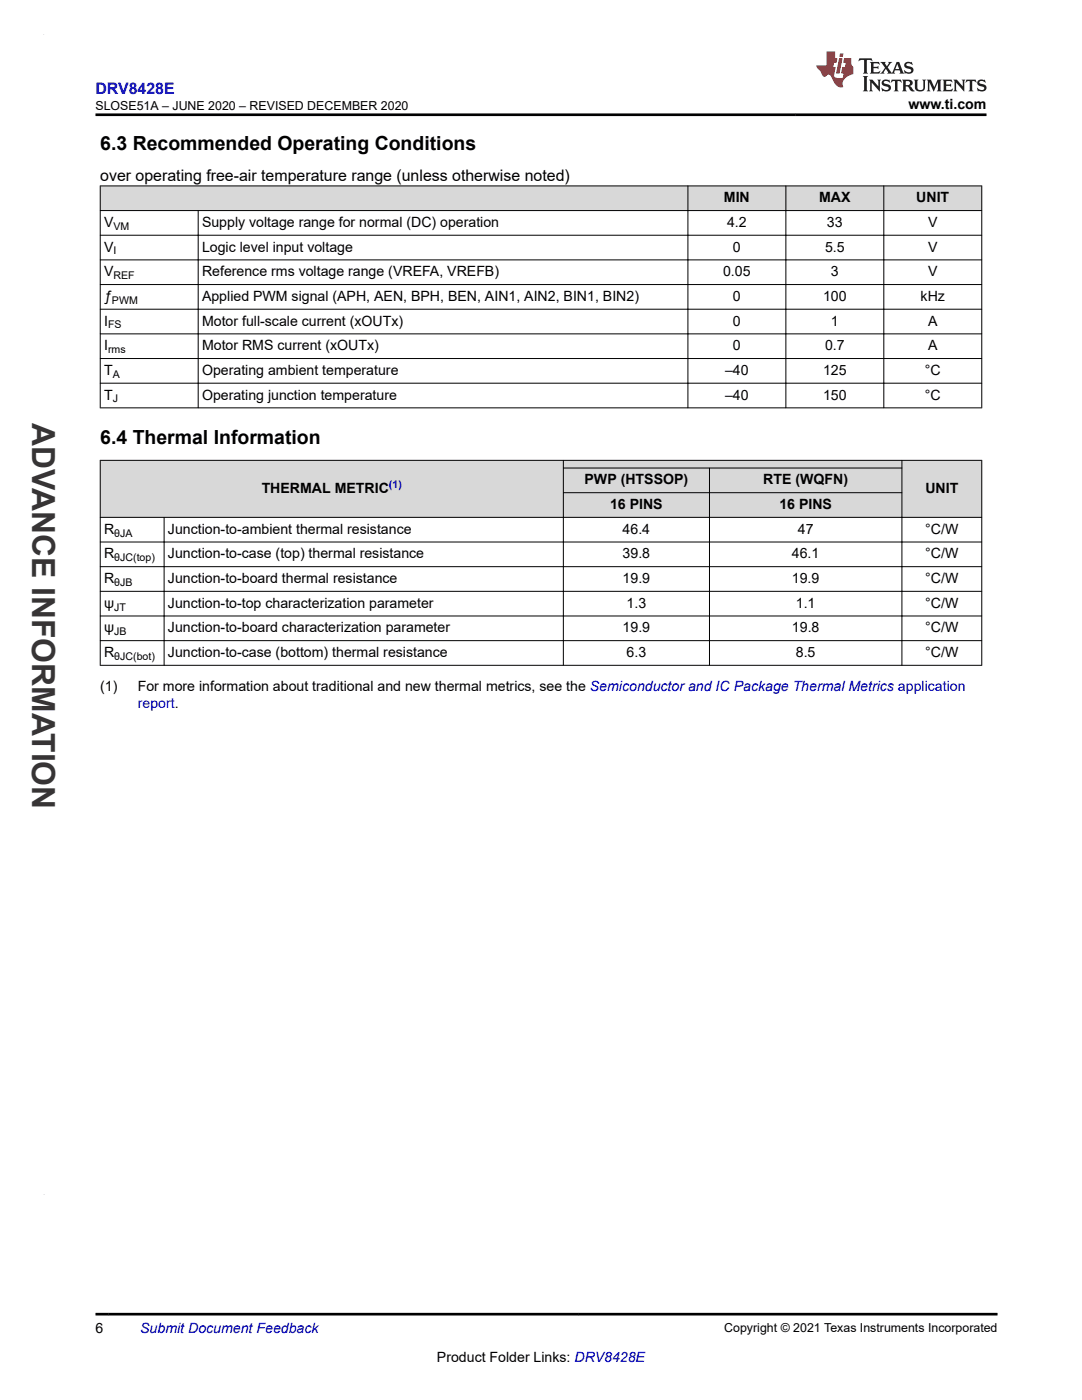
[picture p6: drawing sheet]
<svg xmlns="http://www.w3.org/2000/svg" width="216mm" height="279mm" viewBox="0 0 216 279" stroke-linecap="round" stroke-linejoin="round" font-family="sans-serif">
<defs><g id="words">
<text font-size="6.3" fill="#373435" x="6.4" y="84.5" transform="rotate(90 6.4 84.5)">ADVANCE INFORMATION</text>
<g font-size="3.9">
<text x="20" y="29.9">6.3 Recommended Operating Conditions</text>
<text x="20" y="88.5">6.4 Thermal Information</text>
</g>
<text font-size="3.2" fill="#00f" x="19.1" y="18.7">DRV8428E</text>
<text font-size="3.2" x="20" y="36.1">over operating free-air temperature range (unless otherwise noted)</text>
<g font-size="2.8">
<text x="181.3" y="21.8">www.ti.com</text>
<text x="144.5" y="40.4">MIN</text>
<text x="163.4" y="40.4">MAX</text>
<text x="182.8" y="40.4">UNIT</text>
<text x="20.8" y="45.3">V</text>
<text x="40.3" y="45.3">Supply voltage range for normal (DC) operation</text>
<text x="145.1" y="45.3">4.2</text>
<text x="165" y="45.3">33</text>
<text x="185.2" y="45.3">V</text>
<text x="20.8" y="50.2">V</text>
<text x="40.3" y="50.2">Logic level input voltage</text>
<text x="146.3" y="50.2">0</text>
<text x="164.6" y="50.2">5.5</text>
<text x="185.2" y="50.2">V</text>
<text x="20.8" y="55.1">V</text>
<text x="40.3" y="55.1">Reference rms voltage range (VREFA, VREFB)</text>
<text x="144.3" y="55.1">0.05</text>
<text x="165.8" y="55.1">3</text>
<text x="185.2" y="55.1">V</text>
<text x="20.8" y="60.1">ƒ</text>
<text x="20.8" y="65">I</text>
<text x="40.3" y="65">Motor full-scale current (xOUTx)</text>
<text x="40.3" y="60.1">Applied PWM signal (APH, AEN, BPH, BEN, AIN1, AIN2, BIN1, BIN2)</text>
<text x="146.3" y="65">0</text>
<text x="146.3" y="60.1">0</text>
<text x="164.2" y="60.1">100</text>
<text x="165.8" y="65">1</text>
<text x="183.7" y="60.1">kHz</text>
<text x="185.2" y="65">A</text>
<text x="20.8" y="69.9">I</text>
<text x="40.3" y="69.9">Motor RMS current (xOUTx)</text>
<text x="146.3" y="69.9">0</text>
<text x="164.6" y="69.9">0.7</text>
<text x="185.2" y="69.9">A</text>
<text x="20.8" y="74.8">T</text>
<text x="40.3" y="74.8">Operating ambient temperature</text>
<text x="144.7" y="74.8">–40</text>
<text x="164.2" y="74.8">125</text>
<text x="184.5" y="74.8">°C</text>
<text x="20.8" y="79.7">T</text>
<text x="40.3" y="79.7">Operating junction temperature</text>
<text x="144.7" y="79.7">–40</text>
<text x="164.2" y="79.7">150</text>
<text x="184.5" y="79.7">°C</text>
<text x="52.2" y="98.4">THERMAL METRIC</text>
<text x="116.6" y="96.7">PWP (HTSSOP)</text>
<text x="121.7" y="101.6">16 PINS</text>
<text x="152.3" y="96.7">RTE (WQFN)</text>
<text x="155.5" y="101.6">16 PINS</text>
<text x="184.6" y="98.4">UNIT</text>
<text x="20.8" y="106.5">R</text>
<text x="33.5" y="106.5">Junction-to-ambient thermal resistance</text>
<text x="124.2" y="106.5">46.4</text>
<text x="159.2" y="106.5">47</text>
<text x="184.6" y="106.5">°C/W</text>
<text x="20.8" y="111.4">R</text>
<text x="33.5" y="111.4">Junction-to-case (top) thermal resistance</text>
<text x="124.2" y="111.4">39.8</text>
<text x="158" y="111.4">46.1</text>
<text x="184.6" y="111.4">°C/W</text>
<text x="20.8" y="116.4">R</text>
<text x="33.5" y="116.4">Junction-to-board thermal resistance</text>
<text x="124.2" y="116.4">19.9</text>
<text x="158" y="116.4">19.9</text>
<text x="184.6" y="116.4">°C/W</text>
<text x="20.8" y="121.3">ψ</text>
<text x="33.5" y="121.3">Junction-to-top characterization parameter</text>
<text x="125" y="121.3">1.3</text>
<text x="158.8" y="121.3">1.1</text>
<text x="184.6" y="121.3">°C/W</text>
<text x="20.8" y="126.2">ψ</text>
<text x="20.8" y="131.1">R</text>
<text x="33.5" y="131.1">Junction-to-case (bottom) thermal resistance</text>
<text x="33.5" y="126.2">Junction-to-board characterization parameter</text>
<text x="124.2" y="126.2">19.9</text>
<text x="125" y="131.1">6.3</text>
<text x="158" y="126.2">19.8</text>
<text x="158.8" y="131.1">8.5</text>
<text x="184.6" y="131.1">°C/W</text>
<text x="184.6" y="126.2">°C/W</text>
<text x="20" y="137.9">(1)</text>
<text x="27.5" y="137.9">For more information about traditional and new thermal metrics, see the Semiconductor and IC Package Thermal Metrics application</text>
<text x="19" y="266.1">6</text>
<text x="87.2" y="271.7">Product Folder Links: DRV8428E</text>
</g>
<g font-size="2.8" fill="#00f">
<text x="27.5" y="141.3">report.</text>
<text x="28" y="266.1">Submit Document Feedback</text>
</g>
<g font-size="2.5">
<text x="19.1" y="21.9">SLOSE51A – JUNE 2020 – REVISED DECEMBER 2020</text>
<text x="144.5" y="265.8">Copyright © 2021 Texas Instruments Incorporated</text>
</g>
<g font-size="2.1">
<text x="22.6" y="45.9">VM</text>
<text x="22.6" y="50.8">I</text>
<text x="22.6" y="55.7">REF</text>
<text x="21.6" y="65.5">FS</text>
<text x="22.3" y="60.6">PWM</text>
<text x="21.6" y="70.5">rms</text>
<text x="22.5" y="75.4">A</text>
<text x="22.5" y="80.3">J</text>
<text x="22.8" y="107.1">θJA</text>
<text x="22.8" y="112">θJC(top)</text>
<text x="22.8" y="116.9">θJB</text>
<text x="22.8" y="121.9">JT</text>
<text x="22.8" y="126.8">JB</text>
<text x="22.8" y="131.7">θJC(bot)</text>
</g>
<text font-size="2.1" fill="#00f" x="77.6" y="97.4">(1)</text>
</g></defs>
<g fill="#d8d8d8">
<path d="M20 37.1h175.9v4.9h-175.9z" fill-rule="evenodd"/>
<path d="M20.1 37.2h117.1v4.8h-117.1z" fill-rule="evenodd"/>
<path d="M137.3 37.2h19.4v4.8h-19.4z" fill-rule="evenodd"/>
<path d="M156.9 37.2h19.4v4.8h-19.4z" fill-rule="evenodd"/>
<path d="M176.4 37.2h19.4v4.8h-19.4z" fill-rule="evenodd"/>
</g>
<g fill="none" stroke="#000" stroke-width=".2">
<path d="M19.9 37.1h176.1M20 37v44.5M137.3 37v44.5M156.8 37v44.5M176.4 37v44.5M195.9 37v44.5M19.9 42h176.1M19.9 46.9h176.1M19.9 51.9h176.1M19.9 56.8h176.1M39.5 42v39.5M19.9 61.7h176.1"/>
<path d="M19.9 66.6h176.1M19.9 71.6h176.1M19.9 76.5h176.1M19.9 81.4h176.1"/>
</g>
<g fill="#d8d8d8">
<path d="M20 91.9h175.9v1.5h-175.9z" fill-rule="evenodd"/>
<path d="M20 93.4h175.9v4.9h-175.9z" fill-rule="evenodd"/>
<path d="M20 98.3h175.9v4.9h-175.9z" fill-rule="evenodd"/>
<path d="M20.1 91.9h92.2v11.3h-92.2z" fill-rule="evenodd"/>
<path d="M112.5 91.9h67.4v1.4h-67.4z" fill-rule="evenodd"/>
<path d="M180 91.9h15.8v11.3h-15.8z" fill-rule="evenodd"/>
<path d="M112.5 93.5h29v4.8h-29z" fill-rule="evenodd"/>
<path d="M141.6 93.5h38.3v4.8h-38.3z" fill-rule="evenodd"/>
<path d="M112.5 98.4h29v4.8h-29z" fill-rule="evenodd"/>
<path d="M141.6 98.4h38.3v4.8h-38.3z" fill-rule="evenodd"/>
</g>
<g fill="none" stroke="#000" stroke-width=".2">
<path d="M19.9 91.9h176.1M20 91.8v41M112.3 93.4h67.7M112.3 98.3h67.7M112.4 91.8v41M141.6 93.3v39.5M180 91.8v41M195.9 91.8v41M19.9 103.2h176.1M19.9 108.2h176.1M19.9 113.1h176.1M19.9 118h176.1"/>
<path d="M32.7 103.2v29.6M19.9 122.9h176.1M19.9 127.9h176.1M19.9 132.8h176.1"/>
</g>
<path d="M171.5 11.6l-.2 .6 .5-.2h.6v.1v2.2l-.2 .4h1l-.2-.4v-2.2v-.1h.5l.6 .2-.2-.6zM173.6 12.4l.2 .3v1.6l-.2 .4h1.9l.1-.6a1.08 1.08 0 0 1-1.3 .2v-.7h.6l.4 .2v-.7l-.4 .2h-.6v-.5l.2-.2a1 1 0 0 1 1 .3l-.1-.5zM175.7 12.4l.9 1.1-1 1.2h.9l-.2-.2 .5-.8 .4 .8-.2 .2h1.6l-.2-.2 .2-.5h.9l.1 .5-.1 .2h.9l-.2-.4-.8-1.9h-.5l-.9 2.1-.9-1.1 .9-1h-.8l.2 .2-.4 .6-.4-.6 .2-.2zM179 12.8l.4 1h-.7zM180.7 12.5a.65 .65 0 0 0-.2 .7 .65 .65 0 0 0 .6 .5l.6 .1 .1 .3a.79 .79 0 0 1-.7 .4 .79 .79 0 0 1-.7-.5l.1 .7 .2-.1a.93 .93 0 0 0 1.1 0 .93 .93 0 0 0 .4-.9 1.46 1.46 0 0 0-1.2-.6l-.1-.3a1.09 1.09 0 0 1 1.2 .2l-.2-.6-.1 .1-.5-.2zM172.2 15.2l.2 .4v2.2l-.2 .4h1l-.2-.4v-2.2l.2-.4zM173.4 15.9l.2 .4v1.5l-.2 .4h.8l-.3-.4 .1-1.3 1.6 1.8v-2l.2-.4h-.7l.1 .2 .1 1.1-1.2-1.3zM176.2 16a.65 .65 0 0 0-.2 .8 .65 .65 0 0 0 .6 .4l.6 .2 .1 .2a.79 .79 0 0 1-.7 .4 .79 .79 0 0 1-.7-.5l.1 .7 .2-.1a.93 .93 0 0 0 1.1 .1 .93 .93 0 0 0 .4-1 1.46 1.46 0 0 0-1.2-.5l-.1-.4a1.09 1.09 0 0 1 1.2 .2l-.1-.6-.2 .1-.5-.1zM177.9 15.9l-.1 .6a.63 .63 0 0 1 .8-.3v1.6l-.3 .4h1l-.2-.4v-1.6a.66 .66 0 0 1 .8 .3l-.1-.6zM180 15.9l.2 .4v1.5l-.2 .4h1l-.2-.2-.1-.7h.5l.1 .2a.79 .79 0 0 0 1.2 .6l-1-.9a.61 .61 0 0 0 .6-.6 .61 .61 0 0 0-.5-.7zM180.8 16.2h.1a.47 .47 0 0 1 .5 .1 .47 .47 0 0 1 .1 .5l-.1 .1-.7 .1zM182.3 15.9l.2 .2a2.27 2.27 0 0 0 .4 2 1.04 1.04 0 0 0 1.7-.7v-1.3l.2-.2h-.8l.2 .4v1.1a.6 .6 0 0 1-.6 .6 .6 .6 0 0 1-.6-.6v-1.1l.3-.4zM184.9 15.9l.2 .4v1.5l-.2 .4h.8l-.3-.4v-1.4l.9 1.9 .9-1.9v1.4l-.3 .4h1l-.2-.4v-1.5l.2-.4h-.8l-.7 1.5-.6-1.5zM188.1 15.9l.2 .4v1.5l-.2 .4h1.9l.1-.6a1.09 1.09 0 0 1-1.3 .2v-.7h.6l.4 .2v-.6l-.4 .2h-.6v-.6l.2-.1a1.01 1.01 0 0 1 1 .3l-.1-.6zM190.2 15.9l.3 .4v1.5l-.3 .4h.8l-.2-.4v-1.3l1.6 1.8v-2l.2-.4h-.7l.2 .2v1.1l-1.2-1.3zM192.8 15.9l-.1 .6a.63 .63 0 0 1 .8-.3v1.6l-.3 .4h1l-.2-.4v-1.6a.66 .66 0 0 1 .8 .3l-.1-.6zM195.2 16a.65 .65 0 0 0-.2 .8 .65 .65 0 0 0 .6 .4l.6 .2 .2 .2a.79 .79 0 0 1-.7 .4 .79 .79 0 0 1-.7-.5l.1 .7 .2-.1a.93 .93 0 0 0 1 .1 .93 .93 0 0 0 .5-1 1.46 1.46 0 0 0-1.3-.5v-.4a1.09 1.09 0 0 1 1.2 .2l-.2-.6-.2 .1-.5-.1z" fill="#231f20"/>
<path d="M164.9 10.3v2.7h-2l.1 .4 .8 1a.95 .95 0 0 0 1 .9 .59 .59 0 0 1 .5-.4 .59 .59 0 0 1 .5 .3l.4 .8a1.59 1.59 0 0 0 2.1 1.4 1.61 1.61 0 0 1 1-2.3l1-.3-.1-1.5a1.59 1.59 0 0 1-.3-1.7h-1.5l-.2 .9h.6l-.2 .9h-.5l-.2 .9v.3l.4 .1-.1 .9h-.7a.73 .73 0 0 1-1-.7l.3-1.5h-.5l.1-.9h.5l.2-.9h-.5v-1.3zM167.4 11.6l-.6 3.1h.7l.6-3.1zM167.6 10.7l-.1 .6h.7l.1-.6z" fill="#ed1c24"/>
<path d="M19 22.9h177.8M19 262.3h180" fill="none" stroke="#000" stroke-width=".53"/>
<path d="M8.7 6.9h.1" fill="none" stroke="#373435" stroke-width=".2"/>
<use href="#words"/>
</svg>
